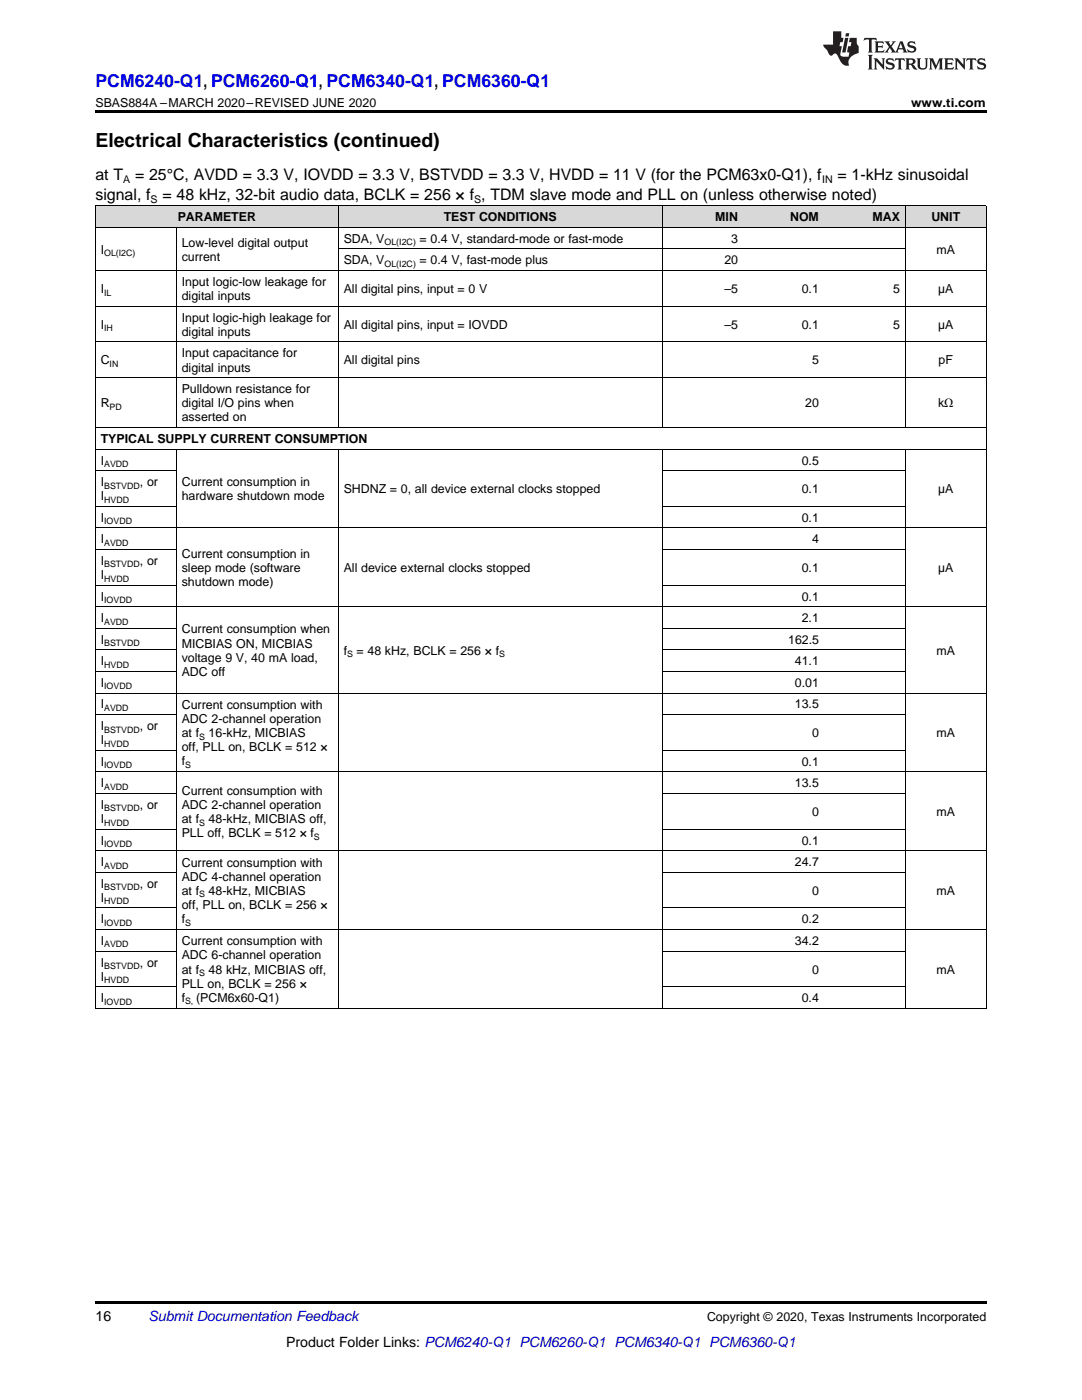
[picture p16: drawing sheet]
<svg xmlns="http://www.w3.org/2000/svg" width="216mm" height="279mm" viewBox="0 0 216 279" stroke-linecap="round" stroke-linejoin="round" font-family="sans-serif">
<defs><g id="words">
<text font-size="3.9" x="19" y="29.3">Electrical Characteristics (continued)</text>
<text font-size="3.5" fill="#00f" x="19" y="17.3">PCM6240-Q1, PCM6260-Q1, PCM6340-Q1, PCM6360-Q1</text>
<g font-size="3.2">
<text x="19" y="36">at T</text>
<text x="27" y="36">= 25°C, AVDD = 3.3 V, IOVDD = 3.3 V, BSTVDD = 3.3 V, HVDD = 11 V (for the PCM63x0-Q1), f</text>
<text x="167.1" y="36">= 1-kHz sinusoidal</text>
<text x="19" y="39.9">signal, f</text>
<text x="32.4" y="39.9">= 48 kHz, 32-bit audio data, BCLK = 256 × f , TDM slave mode and PLL on (unless otherwise noted)</text>
</g>
<g font-size="2.8">
<text x="19" y="263.6">16</text>
<text x="57.1" y="268.9">Product Folder Links: PCM6240-Q1 PCM6260-Q1 PCM6340-Q1 PCM6360-Q1</text>
</g>
<text font-size="2.8" fill="#0000c8" x="29.6" y="263.6">Submit Documentation Feedback</text>
<g font-size="2.5">
<text x="19" y="21.4">SBAS884A –MARCH 2020–REVISED JUNE 2020</text>
<text x="181.8" y="21.4">www.ti.com</text>
<text x="35.5" y="44.2">PARAMETER</text>
<text x="88.5" y="44.2">TEST CONDITIONS</text>
<text x="142.7" y="44.2">MIN</text>
<text x="157.7" y="44.2">NOM</text>
<text x="174.1" y="44.2">MAX</text>
<text x="185.8" y="44.2">UNIT</text>
<text x="20.1" y="50.6">I</text>
<text x="36.3" y="49.2">Low-level digital output</text>
<text x="36.3" y="52">current</text>
<text x="68.6" y="48.5">SDA, V</text>
<text x="68.6" y="52.8">SDA, V</text>
<text x="83.7" y="48.5">= 0.4 V, standard-mode or fast-mode</text>
<text x="83.7" y="52.8">= 0.4 V, fast-mode plus</text>
<text x="144.5" y="52.8">20</text>
<text x="145.9" y="48.5">3</text>
<text x="186.9" y="50.6">mA</text>
<text x="20.1" y="58.5">I</text>
<text x="36.3" y="57.1">Input logic-low leakage for</text>
<text x="36.3" y="59.9">digital inputs</text>
<text x="68.6" y="58.5">All digital pins, input = 0 V</text>
<text x="144.5" y="58.5">–5</text>
<text x="160" y="58.5">0.1</text>
<text x="178.2" y="58.5">5</text>
<text x="187.2" y="58.5">µA</text>
<text x="20.1" y="65.6">I</text>
<text x="36.3" y="64.2">Input logic-high leakage for</text>
<text x="68.6" y="65.6">All digital pins, input = IOVDD</text>
<text x="144.5" y="65.6">–5</text>
<text x="160" y="65.6">0.1</text>
<text x="178.2" y="65.6">5</text>
<text x="187.2" y="65.6">µA</text>
<text x="36.3" y="67">digital inputs</text>
<text x="36.3" y="71.3">Input capacitance for</text>
<text x="20.1" y="72.7">C</text>
<text x="36.3" y="74.2">digital inputs</text>
<text x="68.6" y="72.7">All digital pins</text>
<text x="162.1" y="72.7">5</text>
<text x="187.3" y="72.7">pF</text>
<text x="20.1" y="81.3">R</text>
<text x="36.3" y="78.5">Pulldown resistance for</text>
<text x="36.3" y="81.3">digital I/O pins when</text>
<text x="160.7" y="81.3">20</text>
<text x="187.2" y="81.3">kΩ</text>
<text x="20.1" y="88.4">TYPICAL SUPPLY CURRENT CONSUMPTION</text>
<text x="36.3" y="84.1">asserted on</text>
<text x="20.1" y="92.7">I</text>
<text x="160" y="92.7">0.5</text>
<text x="20.1" y="97">I</text>
<text x="20.1" y="99.8">I</text>
<text x="27.9" y="97">, or</text>
<text x="36.3" y="97">Current consumption in</text>
<text x="36.3" y="99.8">hardware shutdown mode</text>
<text x="68.6" y="98.4">SHDNZ = 0, all device external clocks stopped</text>
<text x="160" y="98.4">0.1</text>
<text x="187.2" y="98.4">µA</text>
<text x="20.1" y="104.1">I</text>
<text x="160" y="104.1">0.1</text>
<text x="20.1" y="108.4">I</text>
<text x="20.1" y="112.7">I</text>
<text x="27.9" y="112.7">, or</text>
<text x="36.3" y="111.3">Current consumption in</text>
<text x="162.1" y="108.4">4</text>
<text x="20.1" y="115.6">I</text>
<text x="20.1" y="119.9">I</text>
<text x="36.3" y="114.2">sleep mode (software</text>
<text x="36.3" y="117">shutdown mode)</text>
<text x="68.6" y="114.2">All device external clocks stopped</text>
<text x="160" y="114.2">0.1</text>
<text x="160" y="119.9">0.1</text>
<text x="187.2" y="114.2">µA</text>
<text x="20.1" y="124.2">I</text>
<text x="160" y="124.2">2.1</text>
<text x="20.1" y="128.5">I</text>
<text x="36.3" y="126.4">Current consumption when</text>
<text x="36.3" y="129.2">MICBIAS ON, MICBIAS</text>
<text x="68.6" y="130.6">f</text>
<text x="71.2" y="130.6">= 48 kHz, BCLK = 256 × f</text>
<text x="157.3" y="128.5">162.5</text>
<text x="186.9" y="130.6">mA</text>
<text x="20.1" y="132.8">I</text>
<text x="20.1" y="137.1">I</text>
<text x="36.3" y="132">voltage 9 V, 40 mA load,</text>
<text x="36.3" y="134.9">ADC off</text>
<text x="158.6" y="132.8">41.1</text>
<text x="158.6" y="137.1">0.01</text>
<text x="20.1" y="141.4">I</text>
<text x="36.3" y="141.5">Current consumption with</text>
<text x="158.6" y="141.4">13.5</text>
<text x="20.1" y="145.7">I</text>
<text x="20.1" y="148.5">I</text>
<text x="27.9" y="145.7">, or</text>
<text x="36.3" y="144.3">ADC 2-channel operation</text>
<text x="36.3" y="147.1">at f</text>
<text x="36.3" y="149.9">off, PLL on, BCLK = 512 ×</text>
<text x="41.6" y="147.1">16-kHz, MICBIAS</text>
<text x="162.1" y="147.1">0</text>
<text x="186.9" y="147.1">mA</text>
<text x="20.1" y="152.8">I</text>
<text x="36.3" y="152.8">f</text>
<text x="160" y="152.8">0.1</text>
<text x="20.1" y="157.1">I</text>
<text x="20.1" y="161.4">I</text>
<text x="27.9" y="161.4">, or</text>
<text x="36.3" y="158.6">Current consumption with</text>
<text x="36.3" y="161.4">ADC 2-channel operation</text>
<text x="158.6" y="157.1">13.5</text>
<text x="20.1" y="164.3">I</text>
<text x="36.3" y="164.3">at f</text>
<text x="36.3" y="167.1">PLL off, BCLK = 512 × f</text>
<text x="41.6" y="164.3">48-kHz, MICBIAS off,</text>
<text x="162.1" y="162.8">0</text>
<text x="186.9" y="162.8">mA</text>
<text x="20.1" y="168.6">I</text>
<text x="20.1" y="172.9">I</text>
<text x="36.3" y="172.9">Current consumption with</text>
<text x="158.6" y="172.9">24.7</text>
<text x="160" y="168.6">0.1</text>
<text x="20.1" y="177.2">I</text>
<text x="20.1" y="180">I</text>
<text x="27.9" y="177.2">, or</text>
<text x="36.3" y="175.8">ADC 4-channel operation</text>
<text x="36.3" y="178.6">at f</text>
<text x="41.6" y="178.6">48-kHz, MICBIAS</text>
<text x="162.1" y="178.6">0</text>
<text x="186.9" y="178.6">mA</text>
<text x="20.1" y="184.3">I</text>
<text x="36.3" y="181.4">off, PLL on, BCLK = 256 ×</text>
<text x="36.3" y="184.2">f</text>
<text x="160" y="184.3">0.2</text>
<text x="20.1" y="188.6">I</text>
<text x="36.3" y="188.7">Current consumption with</text>
<text x="36.3" y="191.5">ADC 6-channel operation</text>
<text x="158.6" y="188.6">34.2</text>
<text x="20.1" y="192.9">I</text>
<text x="20.1" y="195.7">I</text>
<text x="27.9" y="192.9">, or</text>
<text x="36.3" y="194.3">at f</text>
<text x="36.3" y="197.1">PLL on, BCLK = 256 ×</text>
<text x="41.6" y="194.3">48 kHz, MICBIAS off,</text>
<text x="162.1" y="194.3">0</text>
<text x="186.9" y="194.3">mA</text>
<text x="20.1" y="200">I</text>
<text x="36.3" y="200">f</text>
<text x="39.1" y="200">(PCM6x60-Q1)</text>
<text x="160" y="200">0.4</text>
<text x="141.1" y="263.6">Copyright © 2020, Texas Instruments Incorporated</text>
</g>
<g font-size="2.1">
<text x="24.6" y="36.6">A</text>
<text x="30.1" y="40.5">S</text>
<text x="94.6" y="40.5">S</text>
<text x="164" y="36.6">IN</text>
</g>
<g font-size="1.8">
<text x="20.8" y="51.1">OL(I2C)</text>
<text x="76.7" y="49">OL(I2C)</text>
<text x="76.7" y="53.3">OL(I2C)</text>
<text x="20.8" y="59">IL</text>
<text x="20.8" y="66.1">IH</text>
<text x="21.9" y="73.2">IN</text>
<text x="21.9" y="81.8">PD</text>
<text x="20.8" y="93.2">AVDD</text>
<text x="20.8" y="97.5">BSTVDD</text>
<text x="20.8" y="100.3">HVDD</text>
<text x="20.8" y="104.6">IOVDD</text>
<text x="20.8" y="108.9">AVDD</text>
<text x="20.8" y="113.2">BSTVDD</text>
<text x="20.8" y="116.1">HVDD</text>
<text x="20.8" y="120.4">IOVDD</text>
<text x="20.8" y="124.7">AVDD</text>
<text x="20.8" y="129">BSTVDD</text>
<text x="69.3" y="131.1">S</text>
<text x="99.6" y="131.1">S</text>
<text x="20.8" y="133.3">HVDD</text>
<text x="20.8" y="137.6">IOVDD</text>
<text x="20.8" y="141.9">AVDD</text>
<text x="20.8" y="146.2">BSTVDD</text>
<text x="20.8" y="149">HVDD</text>
<text x="39.7" y="147.6">S</text>
<text x="20.8" y="153.3">IOVDD</text>
<text x="36.9" y="153.2">S</text>
<text x="20.8" y="157.6">AVDD</text>
<text x="20.8" y="161.9">BSTVDD</text>
<text x="20.8" y="164.7">HVDD</text>
<text x="39.7" y="164.7">S</text>
<text x="62.7" y="167.6">S</text>
<text x="20.8" y="169.1">IOVDD</text>
<text x="20.8" y="173.4">AVDD</text>
<text x="20.8" y="177.7">BSTVDD</text>
<text x="39.7" y="179.1">S</text>
<text x="20.8" y="180.5">HVDD</text>
<text x="20.8" y="184.8">IOVDD</text>
<text x="36.9" y="184.7">S</text>
<text x="20.8" y="189.1">AVDD</text>
<text x="20.8" y="193.4">BSTVDD</text>
<text x="20.8" y="196.2">HVDD</text>
<text x="39.7" y="194.8">S</text>
<text x="20.8" y="200.5">IOVDD</text>
<text x="36.9" y="200.4">S,</text>
</g>
</g></defs>
<g fill="#d8d8d8">
<path d="M19 41.1h16.2v4.3h-16.2z"/>
<path d="M35.2 41.1h32.3v4.3h-32.3z"/>
<path d="M67.5 41.1h32.3v4.3h-32.3z"/>
<path d="M99.8 41.1h32.4v4.3h-32.4z"/>
<path d="M132.2 41.1h16.1v4.3h-16.1z"/>
<path d="M148.3 41.1h16.2v4.3h-16.2z"/>
<path d="M164.5 41.1h16.2v4.3h-16.2z"/>
<path d="M180.7 41.1h16.1v4.3h-16.1z"/>
</g>
<path d="M19 22h177.8v.5h-177.8zM19 259.7h177.8v.5h-177.8z" fill="#000"/>
<g fill="none" stroke="#000" stroke-width=".2">
<path d="M19 54h177.8M19 45.4h177.8M19 41.1h177.8M19.1 41.1v160.2M35.2 45.4v40M67.5 41.1v44.3M67.5 49.7h113.2M132.1 41.1v44.3M180.6 41.1v44.3M196.8 41.1v160.2M19 75.4h177.8M19 68.2h177.8"/>
<path d="M19 61.1h177.8M19 93.9h16.2M19 89.6h177.8M19 85.3h177.8M35.2 89.7v111.6M67.5 89.7v111.6M132.1 89.7v111.6M132.2 93.9h48.5M180.6 89.7v111.6M19 116.8h16.2M19 109.7h16.2M19 105.4h177.8"/>
<path d="M19 101.1h16.2M132.2 116.8h48.5M132.2 109.7h48.5M132.2 101.1h48.5M19 138.3h177.8M19 134h16.2M19 129.7h16.2M19 125.4h16.2M19 121.1h177.8M132.2 134h48.5M132.2 129.7h48.5M132.2 125.4h48.5"/>
<path d="M19 158.3h16.2M19 154h177.8M19 149.7h16.2M19 142.6h16.2M132.2 158.3h48.5M132.2 149.7h48.5M132.2 142.6h48.5M19 174.1h16.2M19 169.8h177.8M19 165.5h16.2M132.2 174.1h48.5M132.2 165.5h48.5"/>
<path d="M19 196.9h16.2M19 189.8h16.2M19 185.5h177.8M19 181.2h16.2M132.2 196.9h48.5M132.2 189.8h48.5M132.2 181.2h48.5M19 201.2h177.8"/>
</g>
<g fill="#231f20">
<path d="M172.5 7.6l-.1 .5 .4-.2h.6v.1v2.1l-.2 .4h.9l-.2-.4v-2.1l.1-.1h.5l.5 .2-.2-.5zM174.5 8.3l.2 .3v1.5l-.2 .4h1.8l.2-.6a1.04 1.04 0 0 1-1.3 .2v-.7h.6l.3 .2v-.6l-.3 .2h-.6v-.6l.8-.1 .4 .3-.2-.5zM176.5 8.3l.9 1.1-.9 1.1h.8l-.2-.2 .4-.7 .5 .7-.2 .2h1.5l-.2-.2 .2-.4h.9l.1 .4-.2 .2h1l-.3-.3-.7-1.9h-.5l-.9 2-.8-1 .9-1h-.8l.1 .3-.4 .5-.3-.6 .1-.2zM179.7 8.6l.4 1h-.7zM181.3 8.4a.63 .63 0 0 0-.2 .7 .63 .63 0 0 0 .6 .4l.6 .2 .1 .2a.75 .75 0 0 1-.7 .4 .75 .75 0 0 1-.6-.5l.1 .7 .1-.1a1.11 1.11 0 0 0 1.5-.6 1.13 1.13 0 0 0-1.2-.8l-.1-.4a1.04 1.04 0 0 1 1.2 .2l-.2-.5-.2 .1-.4-.2zM173.2 10.9l.2 .4v2.2l-.2 .4h1l-.3-.4v-2.2l.3-.4zM174.3 11.6l.3 .4v1.5l-.3 .4h.8l-.2-.4v-1.3l1.5 1.7v-1.9l.2-.4h-.7l.2 .4v.9l-1.1-1.3zM177 11.8a.62 .62 0 0 0-.2 .7 .62 .62 0 0 0 .6 .4l.6 .1 .1 .3a.76 .76 0 0 1-.7 .3 .76 .76 0 0 1-.7-.4l.2 .7 .1-.1a1.11 1.11 0 0 0 1.5-.6 1.13 1.13 0 0 0-1.2-.8l-.1-.4a1.04 1.04 0 0 1 1.2 .2l-.2-.6-.2 .1-.5-.1zM178.7 11.6l-.2 .6a.61 .61 0 0 1 .8-.3v1.6l-.2 .4h.9l-.2-.4v-1.6a.63 .63 0 0 1 .7 .3l-.1-.6zM180.6 11.6l.3 .4v1.5l-.3 .4h1l-.2-.2-.1-.8 .6 .2a.76 .76 0 0 0 1.2 .7l-1-1a.58 .58 0 0 0 .6-.5 .58 .58 0 0 0-.5-.6zM181.4 11.9h.1a.45 .45 0 0 1 .5 .1 .45 .45 0 0 1 .1 .5l-.8 .2zM182.9 11.6l.2 .2a2.17 2.17 0 0 0 .3 1.9 .99 .99 0 0 0 1.6-.6v-1.1l.2-.4h-.7l.2 .2a1.92 1.92 0 0 1-.2 1.8 .6 .6 0 0 1-.9-.5v-1.1l.2-.4zM185.4 11.6l.2 .4v1.5l-.2 .4h.7l-.2-.4v-1.4l.8 1.8 .8-1.8v1.4l-.2 .4h.9l-.2-.4v-1.5l.2-.4h-.8l-.6 1.5-.6-1.5zM188.4 11.6l.2 .4v1.5l-.2 .4h1.8l.1-.6a1.04 1.04 0 0 1-1.2 .1v-.6h.5l.4 .2v-.6l-.4 .2h-.5v-.7h.8l.3 .3-.1-.6zM190.5 11.6l.2 .4v1.5l-.2 .4h.7l-.2-.4v-1.3l1.5 1.7v-1.9l.2-.4h-.7l.2 .4v.9l-1.1-1.3zM192.9 11.6l-.1 .6a.61 .61 0 0 1 .7-.3l.1 1.6-.3 .4h1l-.3-.4 .1-1.6a.63 .63 0 0 1 .7 .3l-.1-.6zM195.2 11.8a.62 .62 0 0 0-.2 .7 .62 .62 0 0 0 .6 .4l.6 .1 .1 .3a.76 .76 0 0 1-.7 .3 .76 .76 0 0 1-.6-.4l.1 .7 .1-.1a1.11 1.11 0 0 0 1.6-.6 1.13 1.13 0 0 0-1.3-.8l-.1-.4a1.04 1.04 0 0 1 1.2 .2l-.1-.6-.2 .1-.5-.1z"/>
<path d="M166.2 6.3v2.6h-1.9v.4l.8 .9a.91 .91 0 0 0 1 .8 .56 .56 0 0 1 .5-.3 .56 .56 0 0 1 .5 .3l.4 .8a1.53 1.53 0 0 0 1.9 1.2 1.54 1.54 0 0 1 1-2.1l.9-.3v-1.4a1.52 1.52 0 0 1-.4-1.6h-1.3l-.2 .8h.5l-.2 .8h-.5l-.1 1v.2l.4 .1-.2 .8a1.93 1.93 0 0 1-1.6-.3l.3-1.8h-.5l.2-.8h.4l.2-.8h-.4v-1.3zM168.6 7.6l-.6 2.9h.7l.6-2.9zM168.8 6.6l-.1 .7h.6l.2-.7z"/>
</g>
<use href="#words"/>
</svg>
